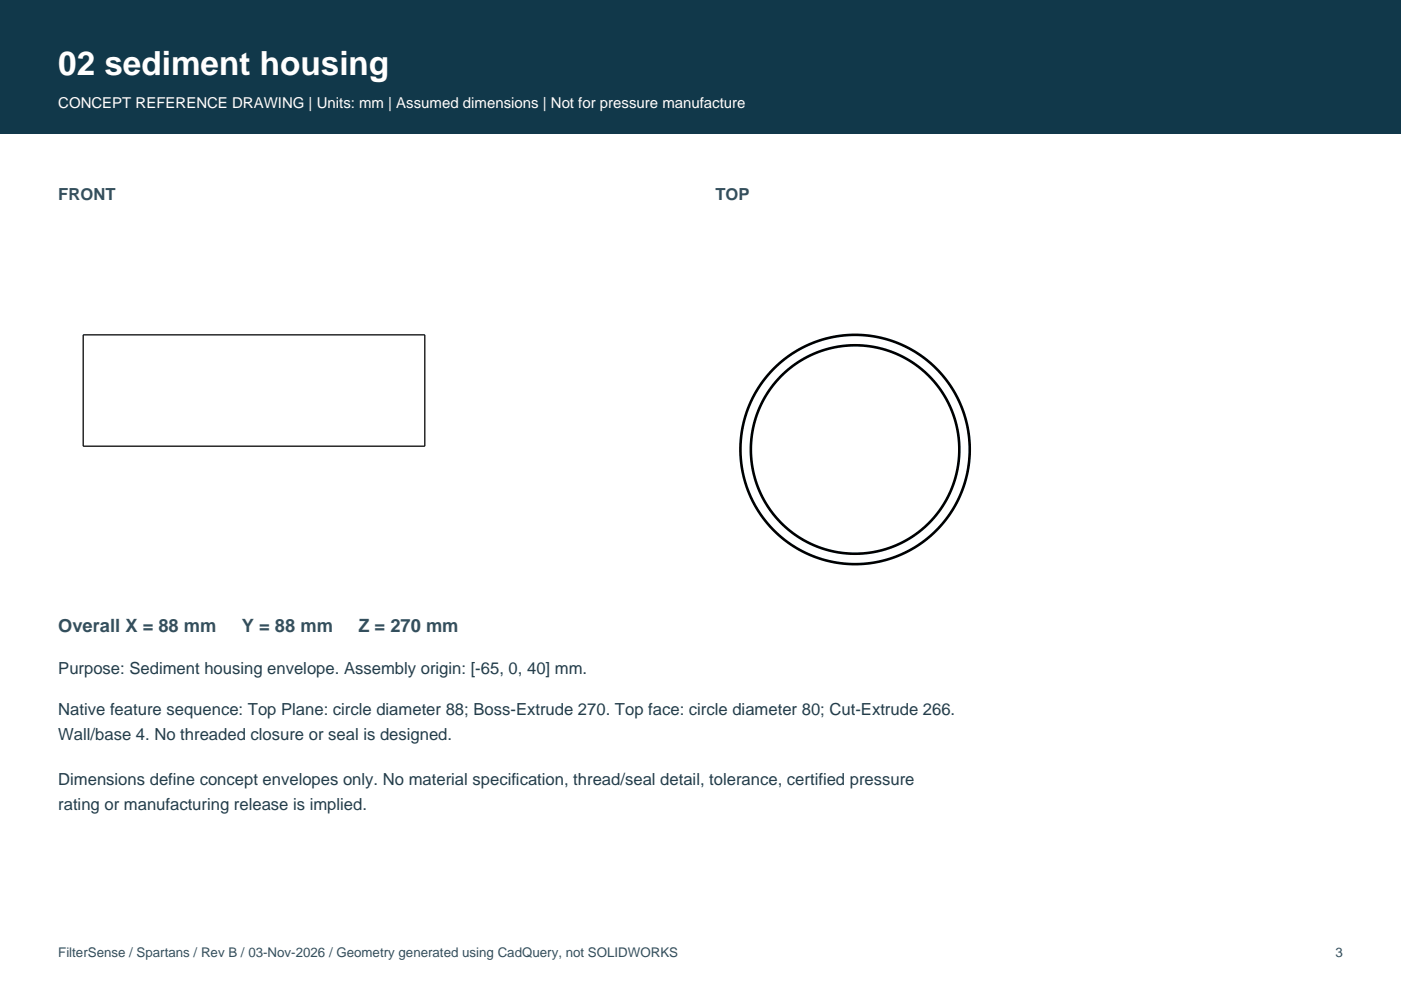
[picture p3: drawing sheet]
<svg xmlns="http://www.w3.org/2000/svg" width="297mm" height="210mm" viewBox="0 0 297 210" stroke-linecap="round" stroke-linejoin="round" font-family="sans-serif">
<defs><g id="words">
<text font-size="7.1" fill="#fff" x="12.3" y="15.9">02 sediment housing</text>
<g font-size="3.9" fill="#344f5d">
<text x="12.3" y="134.1">Overall X = 88 mm</text>
<text x="51.3" y="134.1">Y = 88 mm</text>
<text x="76" y="134.1">Z = 270 mm</text>
</g>
<g font-size="3.5" fill="#344f5d">
<text x="12.3" y="42.3">FRONT</text>
<text x="151.7" y="42.3">TOP</text>
</g>
<g font-size="3.5" fill="#243d4a">
<text x="12.3" y="142.9">Purpose: Sediment housing envelope. Assembly origin: [-65, 0, 40] mm.</text>
<text x="12.3" y="151.7">Native feature sequence: Top Plane: circle diameter 88; Boss-Extrude 270. Top face: circle diameter 80; Cut-Extrude 266.</text>
<text x="12.3" y="157">Wall/base 4. No threaded closure or seal is designed.</text>
<text x="12.3" y="166.5">Dimensions define concept envelopes only. No material specification, thread/seal detail, tolerance, certified pressure</text>
<text x="12.3" y="171.8">rating or manufacturing release is implied.</text>
</g>
<text font-size="3.2" fill="#fff" x="12.3" y="22.9">CONCEPT REFERENCE DRAWING | Units: mm | Assumed dimensions | Not for pressure manufacture</text>
<g font-size="2.8" fill="#344f5d">
<text x="12.3" y="202.8">FilterSense / Spartans / Rev B / 03-Nov-2026 / Geometry generated using CadQuery, not SOLIDWORKS</text>
<text x="283.1" y="202.8">3</text>
</g>
</g></defs>
<path d="M0 0h297v28.2h-297z" fill-rule="evenodd" fill="#11384a"/>
<path d="M17.6 71h72.5v23.6h-72.5z" fill="none" stroke="#000" stroke-width=".27"/>
<g fill="none" stroke="#000" stroke-width=".55">
<circle cx="181.3" cy="95.3" r="24.3"/>
<circle cx="181.3" cy="95.3" r="22.1"/>
</g>
<use href="#words"/>
</svg>
